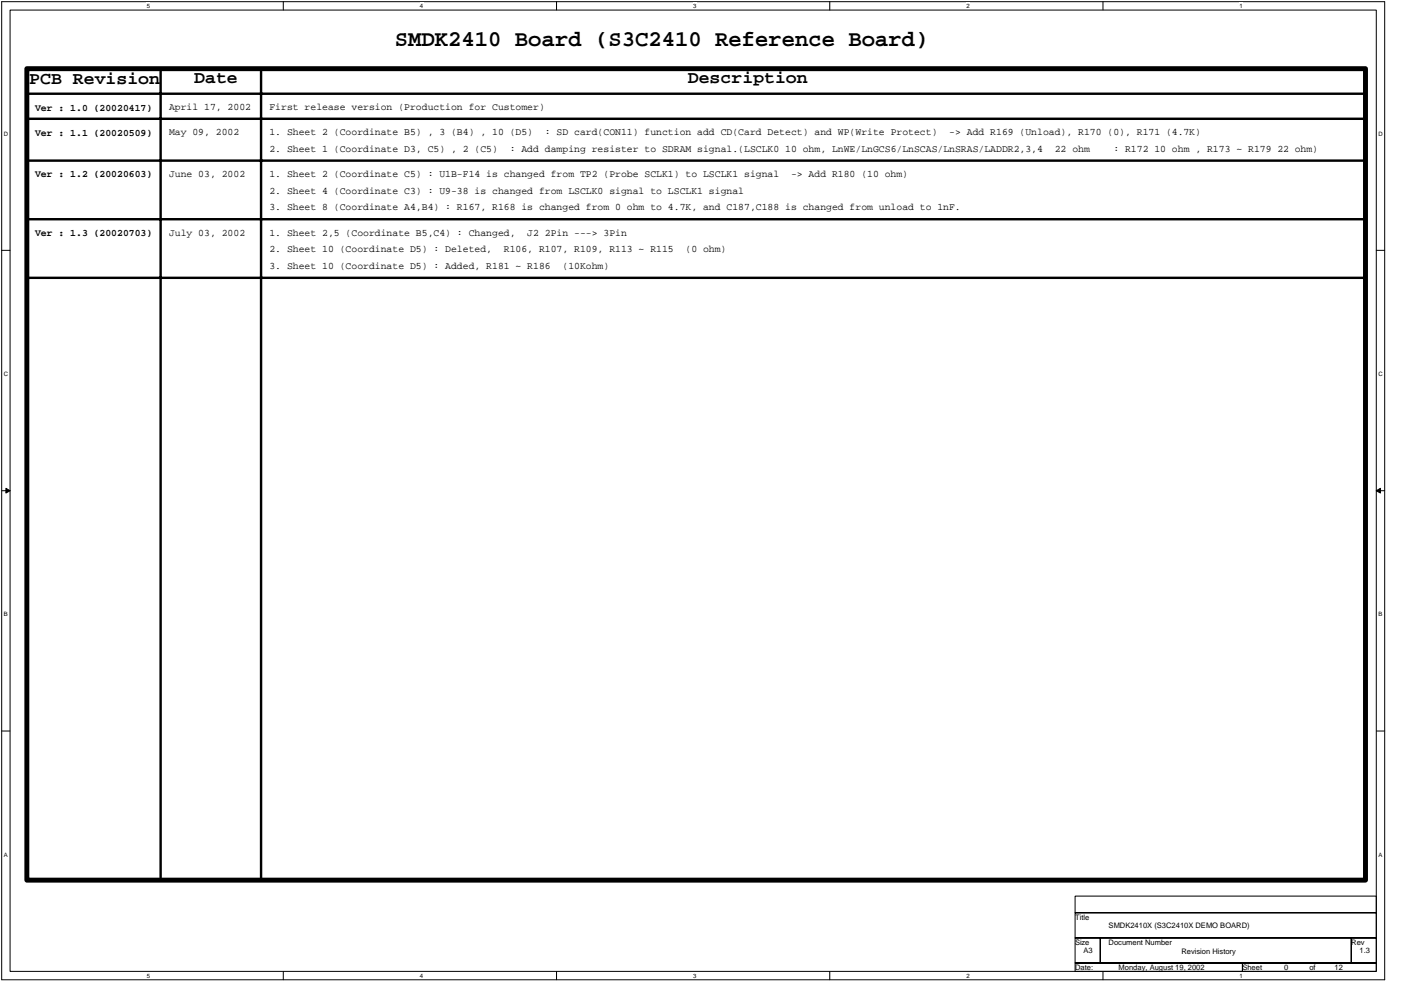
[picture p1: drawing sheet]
<svg xmlns="http://www.w3.org/2000/svg" width="297mm" height="210mm" viewBox="0 0 297 210" stroke-linecap="round" stroke-linejoin="round" font-family="sans-serif">
<defs><g id="words">
<text font-size="4.7" x="82.7" y="9.6">SMDK2410 Board (S3C2410 Reference Board)</text>
<g font-size="3.7">
<text x="6.1" y="17.6">PCB Revision</text>
<text x="40.7" y="17.5">Date</text>
<text x="144.1" y="17.5">Description</text>
</g>
<g font-size="2.1">
<text x="7.4" y="23.1">Ver : 1.0 (20020417)</text>
<text x="35.4" y="23.1">April 17, 2002</text>
<text x="56.4" y="23.1">First release version (Production for Customer)</text>
<text x="7.4" y="28.4">Ver : 1.1 (20020509)</text>
<text x="35.4" y="28.3">May 09, 2002</text>
<text x="56.4" y="28.3">1. Sheet 2 (Coordinate B5) , 3 (B4) , 10 (D5)</text>
<text x="114.1" y="28.3">: SD card(CON11) function add CD(Card Detect) and WP(Write Protect)</text>
<text x="198.9" y="28.3">-&gt; Add R169 (Unload), R170 (0), R171 (4.7K)</text>
<text x="56.4" y="31.8">2. Sheet 1 (Coordinate D3, C5) , 2 (C5)</text>
<text x="106.8" y="31.8">: Add damping resister to SDRAM signal.(LSCLK0 10 ohm, LnWE/LnGCS6/LnSCAS/LnSRAS/LADDR2,3,4</text>
<text x="220.9" y="31.8">22 ohm</text>
<text x="233.2" y="31.8">: R172 10 ohm , R173 ~ R179 22 ohm)</text>
<text x="7.4" y="37.2">Ver : 1.2 (20020603)</text>
<text x="35.4" y="37.1">June 03, 2002</text>
<text x="56.4" y="37.1">1. Sheet 2 (Coordinate C5) : U1B-F14 is changed from TP2 (Probe SCLK1) to LSCLK1 signal</text>
<text x="56.4" y="40.6">2. Sheet 4 (Coordinate C3) : U9-38 is changed from LSCLK0 signal to LSCLK1 signal</text>
<text x="165.7" y="37.1">-&gt; Add R180 (10 ohm)</text>
<text x="56.4" y="44.1">3. Sheet 8 (Coordinate A4,B4) : R167, R168 is changed from 0 ohm to 4.7K, and C187,C188 is changed from unload to 1nF.</text>
<text x="7.4" y="49.4">Ver : 1.3 (20020703)</text>
<text x="35.4" y="49.4">July 03, 2002</text>
<text x="56.4" y="49.4">1. Sheet 2,5 (Coordinate B5,C4) : Changed,</text>
<text x="56.4" y="52.8">2. Sheet 10 (Coordinate D5) : Deleted,</text>
<text x="105.5" y="52.8">R106, R107, R109, R113 ~ R115</text>
<text x="110.5" y="49.4">J2 2Pin ---&gt; 3Pin</text>
<text x="143.6" y="52.8">(0 ohm)</text>
<text x="56.4" y="56.4">3. Sheet 10 (Coordinate D5) : Added, R181 ~ R186</text>
<text x="117.8" y="56.4">(10Kohm)</text>
</g>
<g font-size="1.6">
<text x="225.2" y="192.6">Title</text>
<text x="225.2" y="197.9">Size</text>
<text x="232.2" y="197.9">Document Number</text>
<text x="232.2" y="194.4">SMDK2410X (S3C2410X DEMO BOARD)</text>
<text x="283.1" y="197.9">Rev</text>
<text x="225.2" y="203.2">Date:</text>
<text x="227" y="199.6">A3</text>
<text x="234.3" y="203.2">Monday, August 19, 2002</text>
<text x="247.5" y="199.8">Revision History</text>
<text x="260.3" y="203.2">Sheet</text>
<text x="269" y="203.2">0</text>
<text x="274.3" y="203.2">of</text>
<text x="279.5" y="203.2">12</text>
<text x="284.8" y="199.6">1.3</text>
</g>
<g font-size="1.3">
<text x="30.7" y="1.7">5</text>
<text x="88" y="1.7">4</text>
<text x="145.2" y="1.7">3</text>
<text x="202.4" y="1.7">2</text>
<text x="259.7" y="1.7">1</text>
<text x=".8" y="28.4">D</text>
<text x="288.7" y="28.4">D</text>
<text x=".8" y="78.7">C</text>
<text x="288.7" y="78.7">C</text>
<text x=".8" y="129.1">B</text>
<text x="288.7" y="129.1">B</text>
<text x=".8" y="179.4">A</text>
<text x="288.7" y="179.4">A</text>
<text x="30.7" y="204.8">5</text>
<text x="88" y="204.8">4</text>
<text x="145.2" y="204.8">3</text>
<text x="202.4" y="204.8">2</text>
<text x="259.7" y="204.8">1</text>
</g>
</g></defs>
<path d="M.4 .4h289.7v204.8h-289.7zM2.1 2.1h286.2v201.4h-286.2z" fill="none" stroke="#000" stroke-width=".21"/>
<g fill="#fff">
<path d="M30.7 .5h.7v1.4h-.7z"/>
<path d="M30.7 203.7h.7v1.4h-.7z"/>
</g>
<path d="M59.3 .4v1.7M59.3 203.5v1.7" fill="none" stroke="#000" stroke-width=".21"/>
<g fill="#fff">
<path d="M88 .5h.6v1.4h-.6z"/>
<path d="M88 203.7h.6v1.4h-.6z"/>
</g>
<path d="M116.6 .4v1.7M116.6 203.5v1.7" fill="none" stroke="#000" stroke-width=".21"/>
<g fill="#fff">
<path d="M145.2 .5h.7v1.4h-.7z"/>
<path d="M145.2 203.7h.7v1.4h-.7z"/>
</g>
<path d="M173.8 .4v1.7M173.8 203.5v1.7" fill="none" stroke="#000" stroke-width=".21"/>
<g fill="#fff">
<path d="M202.4 .5h.7v1.4h-.7z"/>
<path d="M202.4 203.7h.7v1.4h-.7z"/>
</g>
<path d="M231 .4v1.7M231 203.5v1.7" fill="none" stroke="#000" stroke-width=".21"/>
<g fill="#fff">
<path d="M259.7 .5h.6v1.4h-.6z"/>
<path d="M259.7 203.7h.6v1.4h-.6z"/>
<path d="M.8 27.3h.9v1.4h-.9z"/>
<path d="M288.7 27.3h.9v1.4h-.9z"/>
<path d="M.8 77.6h.9v1.4h-.9z"/>
<path d="M288.7 77.6h.9v1.4h-.9z"/>
</g>
<path d="M.4 52.4h1.7M288.3 52.4h1.8" fill="none" stroke="#000" stroke-width=".21"/>
<g fill="#fff">
<path d="M.8 128h.8v1.4h-.8z"/>
<path d="M288.7 128h.9v1.4h-.9z"/>
</g>
<path d="M.4 102.8h1.7M288.3 102.8h1.8" fill="none" stroke="#000" stroke-width=".21"/>
<path d="M1.2 102.3l.9 .5-.9 .5zM288.3 102.8l.9-.5v1z" fill="#000" stroke="#000" stroke-width=".21"/>
<g fill="#fff">
<path d="M.8 178.3h.8v1.4h-.8z"/>
<path d="M288.7 178.3h.9v1.4h-.9z"/>
</g>
<path d="M.4 153.1h1.7M288.3 153.1h1.8M225.2 196.5h5.3v5.2h-5.3zM225.2 187.7h63.1v3.5h-63.1zM225.2 191.2h63.1v5.3h-63.1zM230.5 196.5h52.6v5.2h-52.6zM283.1 196.5h5.2v5.2h-5.2zM225.2 201.7h35.1v1.8h-35.1zM260.3 201.7h28v1.8h-28z" fill="none" stroke="#000" stroke-width=".21"/>
<path d="M5.6 19.6h280.5M33.6 14.4v170M54.7 14.4v170M5.6 24.9h280.5M5.6 33.6h280.5M5.6 45.9h280.5M5.6 58.2h280.5" fill="none" stroke="#000" stroke-width=".51"/>
<path d="M5.6 14.4h280.4v170h-280.4z" fill="none" stroke="#000" stroke-width="1"/>
<use href="#words"/>
</svg>
